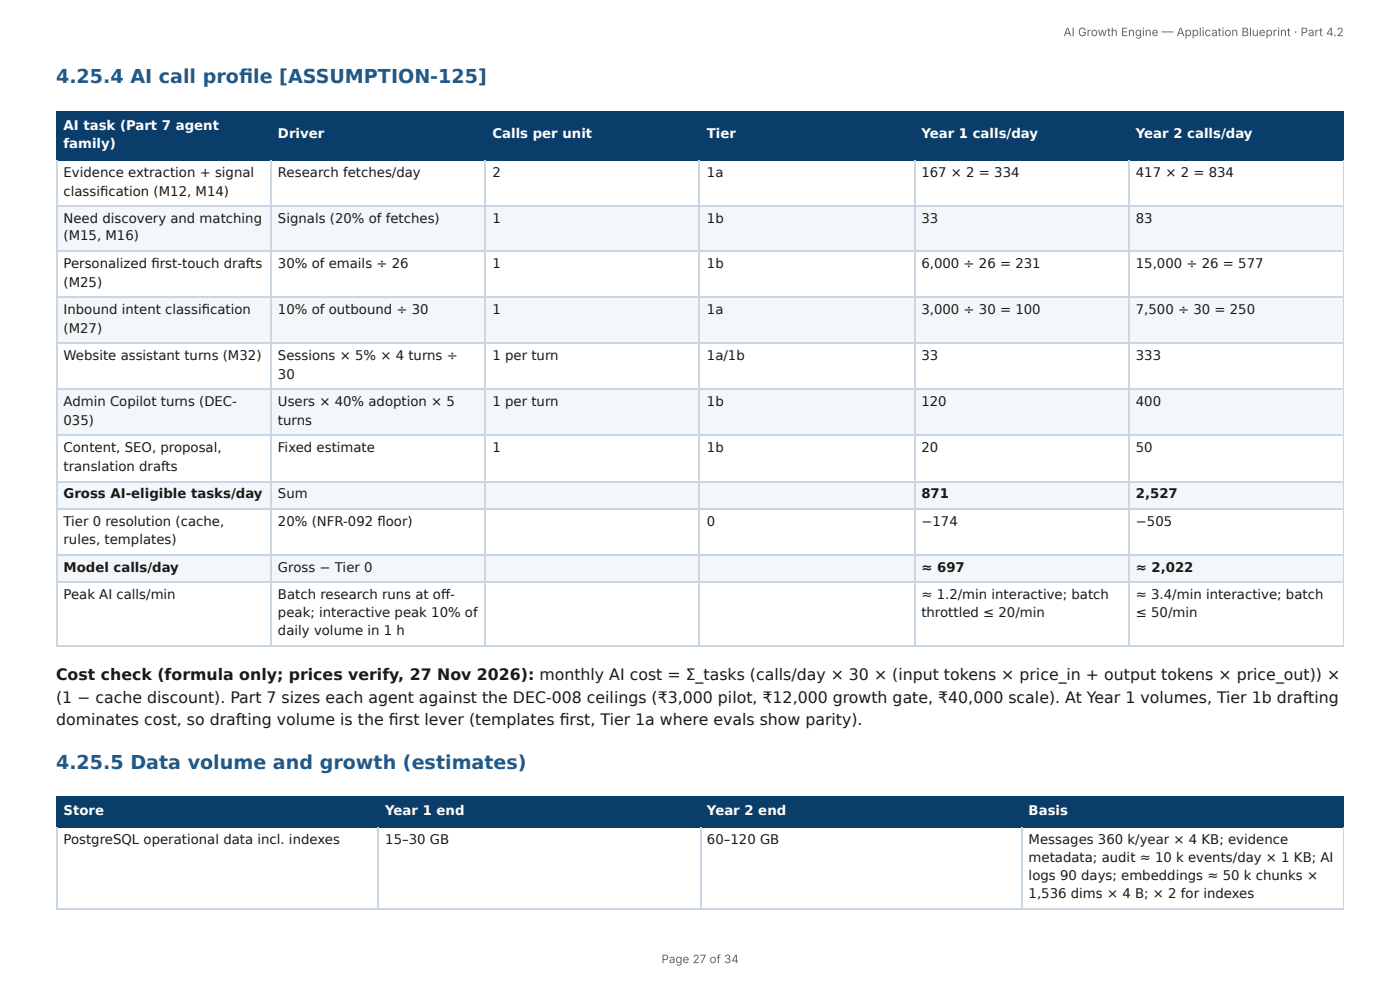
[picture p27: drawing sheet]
<svg xmlns="http://www.w3.org/2000/svg" width="297mm" height="210mm" viewBox="0 0 297 210" stroke-linecap="round" stroke-linejoin="round" font-family="sans-serif">
<defs><g id="words">
<g font-size="4.1" fill="#1f5a8c">
<text x="11.9" y="17.7">4.25.4 AI call profi le [ASSUMPTION-125]</text>
<text x="11.9" y="163.2">4.25.5 Data volume and growth (estimates)</text>
</g>
<g font-size="3.3" fill="#1a1a1a">
<text x="11.9" y="144.5">Cost check (formula only; prices verify, 27 Nov 2026): monthly AI cost = Σ_tasks (calls/day × 30 × (input tokens × price_in + output tokens × price_out)) ×</text>
<text x="11.9" y="149.2">(1 − cache discount). Part 7 sizes each agent against the DEC-008 ceilings (₹3,000 pilot, ₹12,000 growth gate, ₹40,000 scale). At Year 1 volumes, Tier 1b drafting</text>
<text x="11.9" y="154">dominates cost, so drafting volume is the fi rst lever (templates fi rst, Tier 1a where evals show parity).</text>
</g>
<g font-size="2.8" fill="#fff">
<text x="13.5" y="27.5">AI task (Part 7 agent</text>
<text x="59" y="29.4">Driver</text>
<text x="104.6" y="29.4">Calls per unit</text>
<text x="150.1" y="29.4">Tier</text>
<text x="195.7" y="29.4">Year 1 calls/day</text>
<text x="241.2" y="29.4">Year 2 calls/day</text>
<text x="13.5" y="31.5">family)</text>
<text x="13.5" y="173">Store</text>
<text x="81.8" y="173">Year 1 end</text>
<text x="150.2" y="173">Year 2 end</text>
<text x="218.5" y="173">Basis</text>
</g>
<g font-size="2.8" fill="#1a1a1a">
<text x="13.5" y="37.6">Evidence extraction + signal</text>
<text x="13.5" y="41.5">classifi cation (M12, M14)</text>
<text x="59" y="37.6">Research fetches/day</text>
<text x="104.6" y="37.6">2</text>
<text x="150.1" y="37.6">1a</text>
<text x="195.7" y="37.6">167 × 2 = 334</text>
<text x="241.2" y="37.6">417 × 2 = 834</text>
<text x="13.5" y="47.4">Need discovery and matching</text>
<text x="59" y="47.4">Signals (20% of fetches)</text>
<text x="104.6" y="47.4">1</text>
<text x="150.1" y="47.4">1b</text>
<text x="195.7" y="47.4">33</text>
<text x="241.2" y="47.4">83</text>
<text x="13.5" y="51.1">(M15, M16)</text>
<text x="13.5" y="56.9">Personalized fi rst-touch drafts</text>
<text x="59" y="56.9">30% of emails ÷ 26</text>
<text x="104.6" y="56.9">1</text>
<text x="150.1" y="56.9">1b</text>
<text x="195.7" y="56.9">6,000 ÷ 26 = 231</text>
<text x="241.2" y="56.9">15,000 ÷ 26 = 577</text>
<text x="13.5" y="60.9">(M25)</text>
<text x="13.5" y="66.7">Inbound intent classifi cation</text>
<text x="13.5" y="70.6">(M27)</text>
<text x="59" y="66.7">10% of outbound ÷ 30</text>
<text x="104.6" y="66.7">1</text>
<text x="150.1" y="66.7">1a</text>
<text x="195.7" y="66.7">3,000 ÷ 30 = 100</text>
<text x="241.2" y="66.7">7,500 ÷ 30 = 250</text>
<text x="13.5" y="76.5">Website assistant turns (M32)</text>
<text x="59" y="76.5">Sessions × 5% × 4 turns ÷</text>
<text x="104.6" y="76.5">1 per turn</text>
<text x="150.1" y="76.5">1a/1b</text>
<text x="195.7" y="76.5">33</text>
<text x="241.2" y="76.5">333</text>
<text x="59" y="80.4">30</text>
<text x="13.5" y="86.3">Admin Copilot turns (DEC-</text>
<text x="59" y="86.3">Users × 40% adoption × 5</text>
<text x="104.6" y="86.3">1 per turn</text>
<text x="150.1" y="86.3">1b</text>
<text x="195.7" y="86.3">120</text>
<text x="241.2" y="86.3">400</text>
<text x="13.5" y="90.2">035)</text>
<text x="59" y="90.2">turns</text>
<text x="13.5" y="96">Content, SEO, proposal,</text>
<text x="13.5" y="100">translation drafts</text>
<text x="59" y="96">Fixed estimate</text>
<text x="104.6" y="96">1</text>
<text x="150.1" y="96">1b</text>
<text x="195.7" y="96">20</text>
<text x="241.2" y="96">50</text>
<text x="13.5" y="105.8">Gross AI-eligible tasks/day</text>
<text x="59" y="105.8">Sum</text>
<text x="195.7" y="105.8">871</text>
<text x="241.2" y="105.8">2,527</text>
<text x="13.5" y="111.7">Tier 0 resolution (cache,</text>
<text x="59" y="111.7">20% (NFR-092 fl oor)</text>
<text x="150.1" y="111.7">0</text>
<text x="195.7" y="111.7">−174</text>
<text x="241.2" y="111.7">−505</text>
<text x="13.5" y="115.6">rules, templates)</text>
<text x="13.5" y="121.4">Model calls/day</text>
<text x="59" y="121.4">Gross − Tier 0</text>
<text x="195.7" y="121.4">≈ 697</text>
<text x="241.2" y="121.4">≈ 2,022</text>
<text x="13.5" y="127.3">Peak AI calls/min</text>
<text x="59" y="127.3">Batch research runs at off -</text>
<text x="59" y="131">peak; interactive peak 10% of</text>
<text x="195.7" y="127.3">≈ 1.2/min interactive; batch</text>
<text x="195.7" y="131">throttled ≤ 20/min</text>
<text x="241.2" y="127.3">≈ 3.4/min interactive; batch</text>
<text x="241.2" y="131">≤ 50/min</text>
<text x="59" y="134.9">daily volume in 1 h</text>
<text x="13.5" y="179.1">PostgreSQL operational data incl. indexes</text>
<text x="81.8" y="179.1">15–30 GB</text>
<text x="150.2" y="179.1">60–120 GB</text>
<text x="218.5" y="179.1">Messages 360 k/year × 4 KB; evidence</text>
<text x="218.5" y="183.1">metadata; audit ≈ 10 k events/day × 1 KB; AI</text>
<text x="218.5" y="186.8">logs 90 days; embeddings ≈ 50 k chunks ×</text>
<text x="218.5" y="190.8">1,536 dims × 4 B; × 2 for indexes</text>
</g>
<g font-size="2.5" fill="#666">
<text x="225.9" y="7.7">AI Growth Engine — Application Blueprint · Part 4.2</text>
<text x="140.5" y="204.5">Page 27 of 34</text>
</g>
</g></defs>
<g fill="#0b3d6b">
<path d="M12.2 23.5h45.5v10.4h-45.5z"/>
<path d="M57.7 23.5h45.5v10.4h-45.5z"/>
<path d="M103.2 23.5h45.5v10.4h-45.5z"/>
<path d="M148.7 23.5h45.5v10.4h-45.5z"/>
<path d="M194.2 23.5h45.5v10.4h-45.5z"/>
<path d="M239.7 23.5h45.7v10.4h-45.7z"/>
</g>
<g fill="#f4f7fa">
<path d="M12.2 43.7h45.5v9.7h-45.5z"/>
<path d="M57.7 43.7h45.5v9.7h-45.5z"/>
<path d="M103.2 43.7h45.5v9.7h-45.5z"/>
<path d="M148.7 43.7h45.5v9.7h-45.5z"/>
<path d="M194.2 43.7h45.5v9.7h-45.5z"/>
<path d="M239.7 43.7h45.7v9.7h-45.7z"/>
<path d="M12.2 63.2h45.5v9.8h-45.5z"/>
<path d="M57.7 63.2h45.5v9.8h-45.5z"/>
<path d="M103.2 63.2h45.5v9.8h-45.5z"/>
<path d="M148.7 63.2h45.5v9.8h-45.5z"/>
<path d="M194.2 63.2h45.5v9.8h-45.5z"/>
<path d="M239.7 63.2h45.7v9.8h-45.7z"/>
<path d="M12.2 82.8h45.5v9.5h-45.5z"/>
<path d="M57.7 82.8h45.5v9.5h-45.5z"/>
<path d="M103.2 82.8h45.5v9.5h-45.5z"/>
<path d="M148.7 82.8h45.5v9.5h-45.5z"/>
<path d="M194.2 82.8h45.5v9.5h-45.5z"/>
<path d="M239.7 82.8h45.7v9.5h-45.7z"/>
<path d="M12.2 102.1h45.5v5.9h-45.5z"/>
<path d="M57.7 102.1h45.5v5.9h-45.5z"/>
<path d="M103.2 102.1h45.5v5.9h-45.5z"/>
<path d="M148.7 102.1h45.5v5.9h-45.5z"/>
<path d="M194.2 102.1h45.5v5.9h-45.5z"/>
<path d="M239.7 102.1h45.7v5.9h-45.7z"/>
<path d="M12.2 117.7h45.5v5.9h-45.5z"/>
<path d="M57.7 117.7h45.5v5.9h-45.5z"/>
<path d="M103.2 117.7h45.5v5.9h-45.5z"/>
<path d="M148.7 117.7h45.5v5.9h-45.5z"/>
<path d="M194.2 117.7h45.5v5.9h-45.5z"/>
<path d="M239.7 117.7h45.7v5.9h-45.7z"/>
</g>
<path d="M11.9 23.7h273.5M11.9 34h273.5M12 23.5v10.6M57.5 23.5v10.6M103.1 23.5v10.6M148.6 23.5v10.6M194.3 23.5v10.6M239.8 23.5v10.6" fill="none" stroke="#0b3d6b" stroke-width=".26"/>
<path d="M285.3 23.5v10.6" fill="none" stroke="#0b3d6b" stroke-width=".21"/>
<g fill="none" stroke="#c9d6e3" stroke-width=".26">
<path d="M12 34.1v103.2M57.5 34.1v103.2M103.1 34.1v103.2M148.6 34.1v103.2M194.3 34.1v103.2M239.8 34.1v103.2M11.9 43.8h273.5M11.9 53.3h273.5M11.9 63.1h273.5M11.9 72.9h273.5M11.9 82.7h273.5M11.9 92.5h273.5"/>
<path d="M11.9 102.3h273.5M11.9 108.1h273.5M11.9 117.9h273.5M11.9 123.7h273.5M11.9 137.2h273.5"/>
</g>
<path d="M285.3 34.1v103.2" fill="none" stroke="#c9d6e3" stroke-width=".21"/>
<g fill="#0b3d6b">
<path d="M12.2 169.1h68.2v6.3h-68.2z"/>
<path d="M80.4 169.1h68.3v6.3h-68.3z"/>
<path d="M148.7 169.1h68.3v6.3h-68.3z"/>
<path d="M217 169.1h68.4v6.3h-68.4z"/>
</g>
<path d="M11.9 169.2h273.5M11.9 175.6h273.5M12 169.1v6.6M80.3 169.1v6.6M148.8 169.1v6.6M217.1 169.1v6.6" fill="none" stroke="#0b3d6b" stroke-width=".26"/>
<path d="M285.3 169.1v6.6" fill="none" stroke="#0b3d6b" stroke-width=".21"/>
<path d="M12 175.7v17.4M80.3 175.7v17.4M148.8 175.7v17.4M217.1 175.7v17.4M11.9 193h273.5" fill="none" stroke="#c9d6e3" stroke-width=".26"/>
<path d="M285.3 175.7v17.4" fill="none" stroke="#c9d6e3" stroke-width=".21"/>
<use href="#words"/>
</svg>
